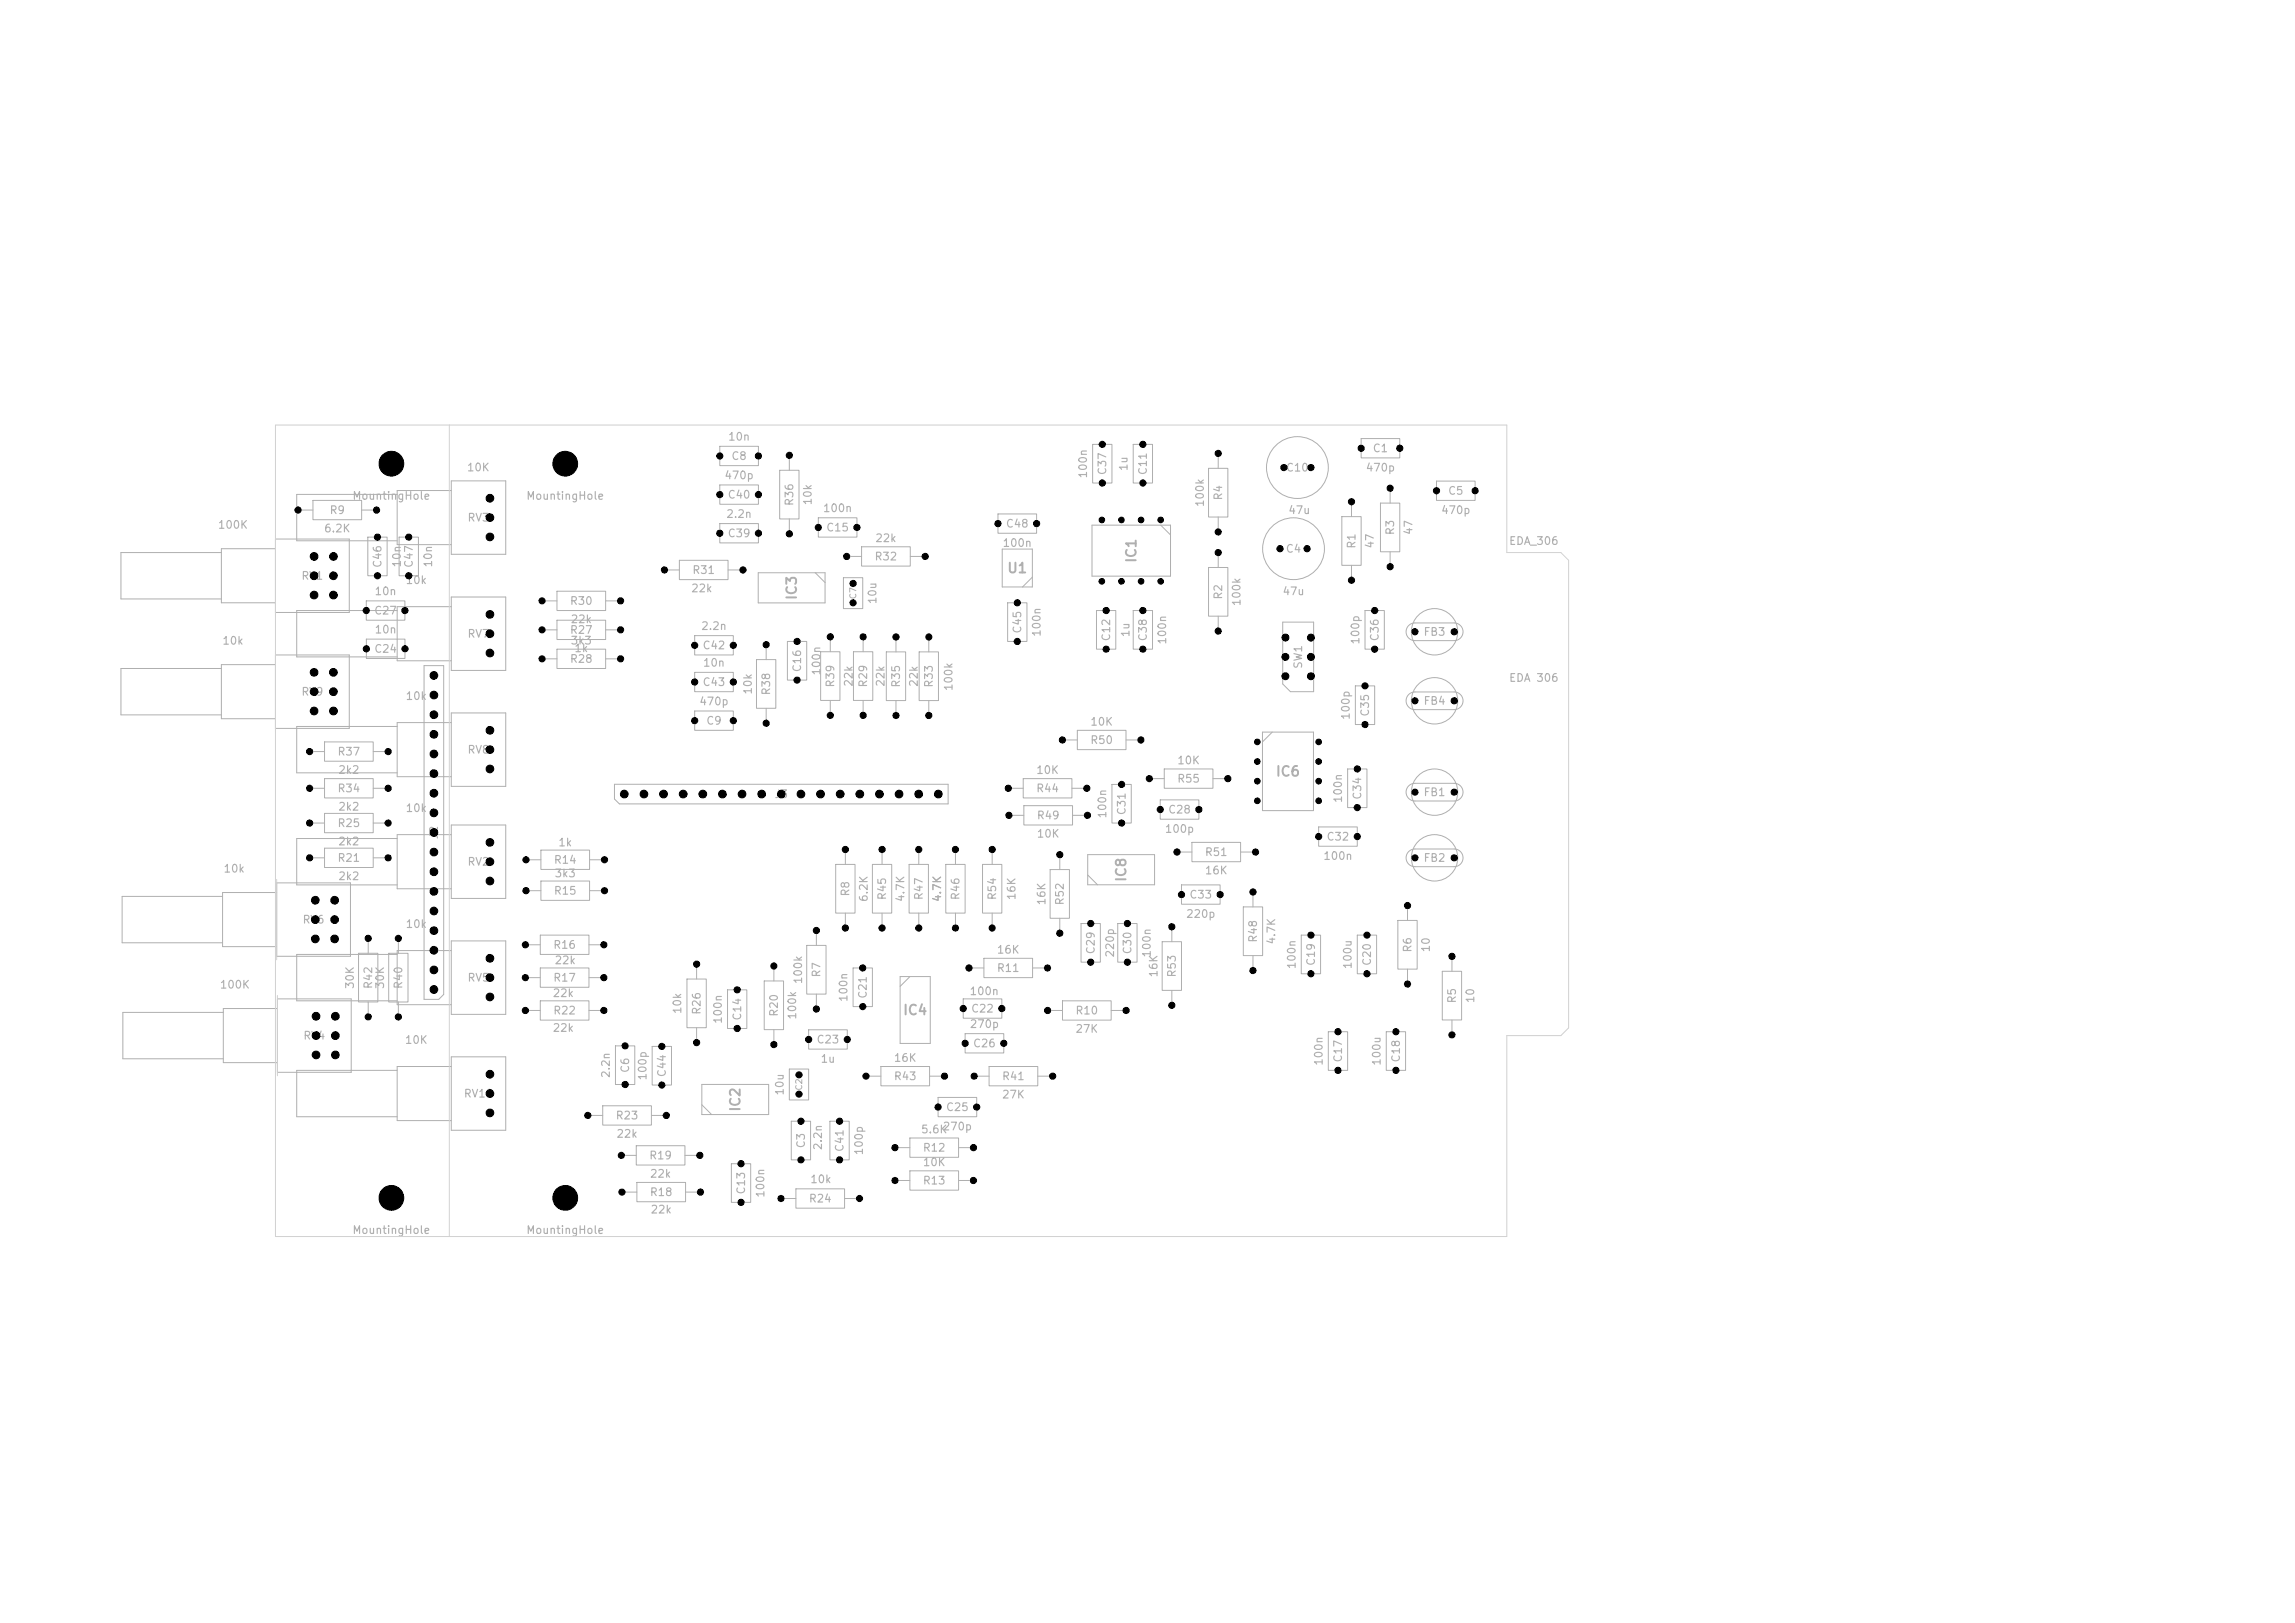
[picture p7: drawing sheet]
<svg xmlns="http://www.w3.org/2000/svg" width="297mm" height="210mm" viewBox="0 0 297 210" stroke-linecap="round" stroke-linejoin="round" font-family="sans-serif">
<defs><g id="words">
<g font-size="1.3" fill="#afafaf">
<text x="103.4" y="77.7" transform="rotate(-90 103.4 77.7)">IC3</text>
<text x="130.3" y="74.5">U1</text>
<text x="147.4" y="72.9" transform="rotate(-90 147.4 72.9)">IC1</text>
<text x="165" y="100.8">IC6</text>
<text x="146" y="114.2" transform="rotate(-90 146 114.2)">IC8</text>
<text x="116.8" y="131.6">IC4</text>
<text x="96.1" y="143.9" transform="rotate(-90 96.1 143.9)">IC2</text>
</g>
<g font-size="1" fill="#afafaf">
<text x="94.1" y="57.3">10n</text>
<text x="94.6" y="59.8">C8</text>
<text x="177.6" y="58.8">C1</text>
<text x="45.5" y="64.9">MountingHole</text>
<text x="60.3" y="61.2">10K</text>
<text x="68" y="64.9">MountingHole</text>
<text x="93.7" y="62.3">470p</text>
<text x="94.1" y="64.8">C40</text>
<text x="102.9" y="65.6" transform="rotate(-90 102.9 65.6)">R36</text>
<text x="105.3" y="65.5" transform="rotate(-90 105.3 65.5)">10k</text>
<text x="140.9" y="62" transform="rotate(-90 140.9 62)">100n</text>
<text x="143.4" y="61.6" transform="rotate(-90 143.4 61.6)">C37</text>
<text x="146.2" y="61" transform="rotate(-90 146.2 61)">1u</text>
<text x="148.7" y="61.6" transform="rotate(-90 148.7 61.6)">C11</text>
<text x="156" y="65.7" transform="rotate(-90 156 65.7)">100k</text>
<text x="158.4" y="64.8" transform="rotate(-90 158.4 64.8)">R4</text>
<text x="166.3" y="61.3">C10</text>
<text x="176.7" y="61.3">470p</text>
<text x="187.3" y="64.3">C5</text>
<text x="28.1" y="68.7">100K</text>
<text x="41.9" y="69.1">6.2K</text>
<text x="42.6" y="66.8">R9</text>
<text x="60.4" y="67.7">RV3</text>
<text x="93.9" y="67.3">2.2n</text>
<text x="94.1" y="69.8">C39</text>
<text x="106.4" y="66.5">100n</text>
<text x="106.8" y="69">C15</text>
<text x="113.2" y="70.4">22k</text>
<text x="129.7" y="71">100n</text>
<text x="130.1" y="68.5">C48</text>
<text x="166.3" y="71.8">C4</text>
<text x="166.6" y="66.8">47u</text>
<text x="175.7" y="71.1" transform="rotate(-90 175.7 71.1)">R1</text>
<text x="178" y="71.1" transform="rotate(-90 178 71.1)">47</text>
<text x="180.7" y="69.3" transform="rotate(-90 180.7 69.3)">R3</text>
<text x="183" y="69.3" transform="rotate(-90 183 69.3)">47</text>
<text x="186.4" y="66.8">470p</text>
<text x="195.2" y="70.7">EDA_306</text>
<text x="38.9" y="75.3">RV1</text>
<text x="48.4" y="77.3">10n</text>
<text x="49.6" y="73.6" transform="rotate(-90 49.6 73.6)">C46</text>
<text x="52.1" y="73.5" transform="rotate(-90 52.1 73.5)">10n</text>
<text x="52.4" y="75.8">10k</text>
<text x="53.7" y="73.6" transform="rotate(-90 53.7 73.6)">C47</text>
<text x="56.2" y="73.5" transform="rotate(-90 56.2 73.5)">10n</text>
<text x="89.4" y="76.9">22k</text>
<text x="89.5" y="74.5">R31</text>
<text x="113.1" y="72.8">R32</text>
<text x="158.4" y="77.7" transform="rotate(-90 158.4 77.7)">R2</text>
<text x="165.9" y="77.3">47u</text>
<text x="28.7" y="83.7">10k</text>
<text x="48.3" y="79.8">C27</text>
<text x="48.4" y="82.2">10n</text>
<text x="60.4" y="82.8">RV7</text>
<text x="73.7" y="82.3">R27</text>
<text x="73.7" y="78.5">R30</text>
<text x="73.8" y="83.6">3k3</text>
<text x="73.8" y="80.9">22k</text>
<text x="90.7" y="81.8">2.2n</text>
<text x="113.7" y="78.3" transform="rotate(-90 113.7 78.3)">10u</text>
<text x="132.4" y="82.1" transform="rotate(-90 132.4 82.1)">C45</text>
<text x="134.9" y="82.5" transform="rotate(-90 134.9 82.5)">100n</text>
<text x="143.9" y="83.1" transform="rotate(-90 143.9 83.1)">C12</text>
<text x="146.4" y="82.5" transform="rotate(-90 146.4 82.5)">1u</text>
<text x="148.7" y="83.1" transform="rotate(-90 148.7 83.1)">C38</text>
<text x="151.2" y="83.5" transform="rotate(-90 151.2 83.5)">100n</text>
<text x="160.8" y="78.5" transform="rotate(-90 160.8 78.5)">100k</text>
<text x="176.2" y="83.5" transform="rotate(-90 176.2 83.5)">100p</text>
<text x="178.7" y="83.1" transform="rotate(-90 178.7 83.1)">C36</text>
<text x="184.1" y="82.5">FB3</text>
<text x="48.4" y="84.7">C24</text>
<text x="73.7" y="86">R28</text>
<text x="74.2" y="84.6">1k</text>
<text x="90.8" y="89">C43</text>
<text x="90.8" y="84.3">C42</text>
<text x="90.9" y="86.5">10n</text>
<text x="97.5" y="90" transform="rotate(-90 97.5 90)">10k</text>
<text x="103.9" y="87.1" transform="rotate(-90 103.9 87.1)">C16</text>
<text x="106.4" y="87.5" transform="rotate(-90 106.4 87.5)">100n</text>
<text x="108.2" y="89" transform="rotate(-90 108.2 89)">R39</text>
<text x="110.6" y="88.9" transform="rotate(-90 110.6 88.9)">22k</text>
<text x="112.5" y="89" transform="rotate(-90 112.5 89)">R29</text>
<text x="114.7" y="88.9" transform="rotate(-90 114.7 88.9)">22k</text>
<text x="116.7" y="89.1" transform="rotate(-90 116.7 89.1)">R35</text>
<text x="119" y="89" transform="rotate(-90 119 89)">22k</text>
<text x="121" y="89.1" transform="rotate(-90 121 89.1)">R33</text>
<text x="123.5" y="89.5" transform="rotate(-90 123.5 89.5)">100k</text>
<text x="168.7" y="86.6" transform="rotate(-90 168.7 86.6)">SW1</text>
<text x="195.2" y="88.5">EDA 306</text>
<text x="38.9" y="90.3">RV9</text>
<text x="52.4" y="90.8">10k</text>
<text x="90.4" y="91.5">470p</text>
<text x="91.3" y="94">C9</text>
<text x="99.9" y="90.1" transform="rotate(-90 99.9 90.1)">R38</text>
<text x="141" y="94.1">10K</text>
<text x="174.9" y="93.2" transform="rotate(-90 174.9 93.2)">100p</text>
<text x="177.4" y="92.8" transform="rotate(-90 177.4 92.8)">C35</text>
<text x="184.1" y="91.4">FB4</text>
<text x="43.6" y="98">R37</text>
<text x="43.7" y="100.4">2k2</text>
<text x="60.4" y="97.8">RV8</text>
<text x="134" y="100.4">10K</text>
<text x="141" y="96.5">R50</text>
<text x="152.3" y="99.1">10K</text>
<text x="152.3" y="101.5">R55</text>
<text x="43.6" y="107.3">R25</text>
<text x="43.6" y="102.8">R34</text>
<text x="43.7" y="105.1">2k2</text>
<text x="52.4" y="105.3">10k</text>
<text x="100.2" y="103.5">J3</text>
<text x="134" y="102.8">R44</text>
<text x="134.1" y="106.3">R49</text>
<text x="143.4" y="106" transform="rotate(-90 143.4 106)">100n</text>
<text x="145.9" y="105.6" transform="rotate(-90 145.9 105.6)">C31</text>
<text x="151.1" y="105.5">C28</text>
<text x="173.9" y="104" transform="rotate(-90 173.9 104)">100n</text>
<text x="176.4" y="103.6" transform="rotate(-90 176.4 103.6)">C34</text>
<text x="184.1" y="103.3">FB1</text>
<text x="28.8" y="113.1">10k</text>
<text x="43.6" y="111.8">R21</text>
<text x="43.7" y="109.6">2k2</text>
<text x="56.9" y="108.7" transform="rotate(-90 56.9 108.7)">J2</text>
<text x="60.4" y="112.3">RV2</text>
<text x="71.6" y="112">R14</text>
<text x="71.7" y="113.8">3k3</text>
<text x="72.2" y="109.8">1k</text>
<text x="134.1" y="108.6">10K</text>
<text x="150.7" y="108">100p</text>
<text x="155.8" y="113.4">16K</text>
<text x="155.8" y="111">R51</text>
<text x="171.2" y="111.5">100n</text>
<text x="171.6" y="109">C32</text>
<text x="184.1" y="111.8">FB2</text>
<text x="39.1" y="119.7">RV6</text>
<text x="43.7" y="114.1">2k2</text>
<text x="71.6" y="116">R15</text>
<text x="110.2" y="116.1" transform="rotate(-90 110.2 116.1)">R8</text>
<text x="112.5" y="116.8" transform="rotate(-90 112.5 116.8)">6.2K</text>
<text x="114.9" y="116.6" transform="rotate(-90 114.9 116.6)">R45</text>
<text x="117.3" y="116.8" transform="rotate(-90 117.3 116.8)">4.7K</text>
<text x="119.7" y="116.6" transform="rotate(-90 119.7 116.6)">R47</text>
<text x="122" y="116.8" transform="rotate(-90 122 116.8)">4.7K</text>
<text x="124.4" y="116.6" transform="rotate(-90 124.4 116.6)">R46</text>
<text x="129.2" y="116.6" transform="rotate(-90 129.2 116.6)">R54</text>
<text x="131.7" y="116.6" transform="rotate(-90 131.7 116.6)">16K</text>
<text x="135.5" y="117.2" transform="rotate(-90 135.5 117.2)">16K</text>
<text x="137.9" y="117.2" transform="rotate(-90 137.9 117.2)">R52</text>
<text x="153.4" y="119">220p</text>
<text x="153.8" y="116.5">C33</text>
<text x="52.4" y="120.3">10k</text>
<text x="71.5" y="123">R16</text>
<text x="71.7" y="125">22k</text>
<text x="128.9" y="123.6">16K</text>
<text x="141.9" y="123.6" transform="rotate(-90 141.9 123.6)">C29</text>
<text x="144.4" y="124" transform="rotate(-90 144.4 124)">220p</text>
<text x="146.7" y="123.6" transform="rotate(-90 146.7 123.6)">C30</text>
<text x="149.2" y="124" transform="rotate(-90 149.2 124)">100n</text>
<text x="162.9" y="122.1" transform="rotate(-90 162.9 122.1)">R48</text>
<text x="165.3" y="122.3" transform="rotate(-90 165.3 122.3)">4.7K</text>
<text x="167.9" y="125.5" transform="rotate(-90 167.9 125.5)">100n</text>
<text x="170.4" y="125.1" transform="rotate(-90 170.4 125.1)">C19</text>
<text x="175.2" y="125.5" transform="rotate(-90 175.2 125.5)">100u</text>
<text x="177.7" y="125.1" transform="rotate(-90 177.7 125.1)">C20</text>
<text x="182.9" y="123.3" transform="rotate(-90 182.9 123.3)">R6</text>
<text x="185.3" y="123.3" transform="rotate(-90 185.3 123.3)">10</text>
<text x="28.4" y="128.2">100K</text>
<text x="46" y="128.1" transform="rotate(-90 46 128.1)">30K</text>
<text x="48.4" y="128.1" transform="rotate(-90 48.4 128.1)">R42</text>
<text x="49.9" y="128.1" transform="rotate(-90 49.9 128.1)">30K</text>
<text x="52.3" y="128.1" transform="rotate(-90 52.3 128.1)">R40</text>
<text x="60.4" y="127.3">RV5</text>
<text x="71.4" y="129.3">22k</text>
<text x="71.5" y="127.3">R17</text>
<text x="71.5" y="131.5">R22</text>
<text x="88.4" y="131.3" transform="rotate(-90 88.4 131.3)">10k</text>
<text x="90.9" y="131.4" transform="rotate(-90 90.9 131.4)">R26</text>
<text x="100.9" y="131.6" transform="rotate(-90 100.9 131.6)">R20</text>
<text x="104" y="127.4" transform="rotate(-90 104 127.4)">100k</text>
<text x="106.4" y="126.6" transform="rotate(-90 106.4 126.6)">R7</text>
<text x="109.9" y="129.7" transform="rotate(-90 109.9 129.7)">100n</text>
<text x="112.4" y="129.3" transform="rotate(-90 112.4 129.3)">C21</text>
<text x="125.4" y="129">100n</text>
<text x="125.6" y="131.3">C22</text>
<text x="128.9" y="126">R11</text>
<text x="139.1" y="131.5">R10</text>
<text x="150" y="126.6" transform="rotate(-90 150 126.6)">16K</text>
<text x="152.4" y="126.6" transform="rotate(-90 152.4 126.6)">R53</text>
<text x="188.7" y="129.9" transform="rotate(-90 188.7 129.9)">R5</text>
<text x="191" y="129.9" transform="rotate(-90 191 129.9)">10</text>
<text x="39.2" y="134.8">RV4</text>
<text x="52.3" y="135.3">10K</text>
<text x="71.4" y="133.8">22k</text>
<text x="93.7" y="132.6" transform="rotate(-90 93.7 132.6)">100n</text>
<text x="96.2" y="132.1" transform="rotate(-90 96.2 132.1)">C14</text>
<text x="103.3" y="132" transform="rotate(-90 103.3 132)">100k</text>
<text x="105.6" y="135.3">C23</text>
<text x="106.1" y="137.8">1u</text>
<text x="115.6" y="137.6">16K</text>
<text x="125.4" y="133.3">270p</text>
<text x="125.8" y="135.8">C26</text>
<text x="139.1" y="133.9">27K</text>
<text x="171.4" y="138" transform="rotate(-90 171.4 138)">100n</text>
<text x="173.9" y="137.6" transform="rotate(-90 173.9 137.6)">C17</text>
<text x="178.9" y="138" transform="rotate(-90 178.9 138)">100u</text>
<text x="181.4" y="137.6" transform="rotate(-90 181.4 137.6)">C18</text>
<text x="59.9" y="142.3">RV10</text>
<text x="79.2" y="139.6" transform="rotate(-90 79.2 139.6)">2.2n</text>
<text x="81.7" y="138.9" transform="rotate(-90 81.7 138.9)">C6</text>
<text x="83.9" y="139.9" transform="rotate(-90 83.9 139.9)">100p</text>
<text x="86.4" y="139.5" transform="rotate(-90 86.4 139.5)">C44</text>
<text x="101.7" y="141.8" transform="rotate(-90 101.7 141.8)">10u</text>
<text x="115.6" y="140">R43</text>
<text x="129.6" y="142.4">27K</text>
<text x="129.6" y="140">R41</text>
<text x="79.6" y="145.1">R23</text>
<text x="79.7" y="147.5">22k</text>
<text x="104.4" y="148.7" transform="rotate(-90 104.4 148.7)">C3</text>
<text x="106.6" y="148.9" transform="rotate(-90 106.6 148.9)">2.2n</text>
<text x="109.4" y="149.1" transform="rotate(-90 109.4 149.1)">C41</text>
<text x="111.9" y="149.6" transform="rotate(-90 111.9 149.6)">100p</text>
<text x="119.1" y="146.9">5.6K</text>
<text x="119.3" y="149.3">R12</text>
<text x="121.9" y="146.5">270p</text>
<text x="122.3" y="144">C25</text>
<text x="83.9" y="150.3">R19</text>
<text x="84" y="155">R18</text>
<text x="84" y="152.6">22k</text>
<text x="96.7" y="154.6" transform="rotate(-90 96.7 154.6)">C13</text>
<text x="99.2" y="155.1" transform="rotate(-90 99.2 155.1)">100n</text>
<text x="104.6" y="155.8">R24</text>
<text x="104.8" y="153.3">10k</text>
<text x="119.3" y="151.1">10K</text>
<text x="119.3" y="153.5">R13</text>
<text x="45.5" y="159.9">MountingHole</text>
<text x="68" y="159.9">MountingHole</text>
<text x="84.1" y="157.3">22k</text>
</g>
<g font-size=".8" fill="#afafaf">
<text x="111" y="77.6" transform="rotate(-90 111 77.6)">C7</text>
<text x="104" y="141.2" transform="rotate(-90 104 141.2)">C2</text>
</g>
</g></defs>
<g fill="none" stroke="#afafaf" stroke-width=".13">
<path d="M93.1 57.7h5v2.6h-5zM102.1 58.9v2M141.4 57.5h2.5v5h-2.5zM146.6 57.5h2.6v5h-2.6zM157.6 58.7v1.9M176.2 56.7h4.9v2.6h-4.9zM28.6 71.5h-12.9v6h12.9M35.6 71h-7v7h7M35.6 69.8h9.6v9.5h-9.6zM38.6 66h1.9M40.5 64.7h6.3v2.6h-6.3zM46.8 66h1.9"/>
<path d="M47.4 77.7h5v2.6h-5zM47.6 69.5h2.5v5h-2.5zM51.4 64h-13v6h13M51.4 79h-13v6h13M51.6 69.5h2.6v5h-2.6zM58.4 63.5h-7v7h7M58.4 78.5h-7v7h7M58.4 62.2h7v9.5h-7zM58.4 77.3h7v9.5h-7zM70.1 77.8h2M72.1 76.5h6.3v2.5h-6.3zM78.4 77.8h1.9"/>
<path d="M86 73.8h1.9M87.9 72.5h6.3v2.5h-6.3zM93.1 67.7h5v2.6h-5zM93.1 62.7h5v2.6h-5zM94.2 73.8h2M98.1 74.1h8.7v3.9h-8.7zM100.9 60.9h2.5v6.2h-2.5zM102.1 67.2v1.9M105.5 74.1l1.3 1.3M105.9 67h5v2.5h-5zM109.1 74.7h2.6v4h-2.6zM109.6 72h1.9"/>
<path d="M111.5 70.7h6.3v2.6h-6.3zM117.8 72h1.9M129.2 66.5h5v2.5h-5zM129.7 71h3.9v5h-3.9zM130.4 78h2.5v5h-2.5zM133.6 74.7l-1.3 1.3M141.3 68h10.2v6.6h-10.2zM141.9 79h2.5v5h-2.5zM146.6 79h2.6v5h-2.6zM150.2 68l1.3 1.2M156.4 60.6h2.5v6.3h-2.5zM156.4 73.4h2.5v6.3h-2.5z"/>
<path d="M157.6 66.9v1.9M157.6 71.5v1.9M157.6 79.7v2M173.6 66.9h2.6v6.2h-2.6zM174.9 64.9v2M174.9 73.2v1.9M176.6 79h2.6v5h-2.6zM178.6 65.1h2.5v6.3h-2.5zM179.9 63.2v1.9M179.9 71.4v1.9M185.9 62.3h5v2.4h-5zM28.6 86.5h-12.9v6h12.9"/>
<path d="M35.6 86h-7v7h7M35.6 84.8h9.6v9.5h-9.6zM40.1 97.3h1.9M42 96h6.3v2.5h-6.3zM47.4 82.7h5v2.5h-5zM48.3 97.3h1.9M51.4 94h-13v6h13M54.9 86.1h2.5v42.6l-.6 .6h-1.9zM58.4 93.5h-7v7h7M58.4 92.3h7v9.5h-7zM70.1 81.5h2M70.1 85.3h2"/>
<path d="M72.1 80.3h6.3v2.4h-6.3zM72.1 84h6.3v2.5h-6.3zM78.4 81.5h1.9M78.4 85.3h1.9M89.9 87h5v2.5h-5zM89.9 92h5v2.5h-5zM89.9 82.3h5v2.4h-5zM97.9 85.4h2.5v6.3h-2.5zM99.1 83.4v2M99.1 91.7v1.9M101.9 83h2.5v5h-2.5zM106.2 84.3h2.5v6.3h-2.5z"/>
<path d="M107.4 82.4v1.9M107.4 90.6v2M110.5 84.3h2.4v6.3h-2.4zM111.7 82.4v1.9M111.7 90.6v2M114.7 84.4h2.5v6.3h-2.5zM115.9 82.4v2M115.9 90.7v1.9M118.9 84.4h2.6v6.3h-2.6zM120.2 82.4v2M120.2 90.7v1.9M137.5 95.8h1.9"/>
<path d="M139.4 94.5h6.3v2.5h-6.3zM145.7 95.8h1.9M150.7 99.5h6.3v2.5h-6.3zM163.4 94.7h6.6v10.2h-6.6zM164.7 94.7l-1.3 1.3M166 80.5h4v9h-3l-1-1zM174.4 99.5h2.5v5h-2.5zM175.4 88.7h2.5v5h-2.5zM182.3 89.9l.3-.3 .4-.1h5.2a1.14 1.14 0 0 1 1.1 1.2 1.14 1.14 0 0 1-1.1 1.1h-5.1a1.15 1.15 0 0 1-1-.7 1.15 1.15 0 0 1 .2-1.2zM182.3 80.9l.3-.2 .4-.1h5.2a1.14 1.14 0 0 1 1.1 1.2 1.14 1.14 0 0 1-1.1 1.1h-5.1a1.14 1.14 0 0 1-1-.7 1.14 1.14 0 0 1 .2-1.3zM28.8 116h-13v6h13M35.8 115.5h-7v7h7"/>
<path d="M35.8 114.2h9.6v9.5h-9.6zM40.1 106.5h1.9M40.1 102h1.9M40.1 111h1.9M42 105.2h6.3v2.6h-6.3zM42 100.8h6.3v2.4h-6.3zM42 109.8h6.3v2.4h-6.3zM48.3 106.5h1.9M48.3 102h1.9M48.3 111h1.9M51.4 108.5h-13v6h13M58.4 108h-7v7h7"/>
<path d="M58.4 106.8h7v9.5h-7zM68.1 111.3h1.9M68.1 115.3h1.9M70 110h6.3v2.5h-6.3zM70 114h6.3v2.5h-6.3zM76.3 111.3h1.9M76.3 115.3h1.9M79.5 101.5h43.2v2.5h-42.5l-.7-.6zM108.1 111.8h2.6v6.3h-2.6zM109.4 109.9v2M109.4 118.2v1.9M112.9 111.8h2.5v6.3h-2.5z"/>
<path d="M114.1 109.9v2M114.1 118.2v1.9M117.7 111.8h2.4v6.3h-2.4zM118.9 109.9v2M118.9 118.2v1.9M122.4 111.8h2.5v6.3h-2.5zM123.6 109.9v2M123.6 118.2v1.9M127.2 111.8h2.4v6.3h-2.4zM128.4 109.9v2M128.4 118.2v1.9M130.5 102h1.9"/>
<path d="M130.6 105.5h1.9M132.4 100.8h6.3v2.4h-6.3zM132.5 104.2h6.3v2.6h-6.3zM135.9 112.5h2.5v6.3h-2.5zM137.1 110.6v1.9M137.1 118.8v2M138.7 102h1.9M138.8 105.5h1.9M139.9 119.5h2.5v5h-2.5zM140.8 110.6h8.6v3.9h-8.6zM140.8 113.2l1.2 1.3M143.9 101.5h2.5v5h-2.5z"/>
<path d="M144.6 119.5h2.6v5h-2.6zM148.7 100.8h2M150.2 103.5h5v2.5h-5zM151.6 119.9v2M152.3 110.3h2M152.9 114.5h5v2.5h-5zM154.2 109h6.4v2.5h-6.4zM157 100.8h1.9M160.5 110.3h2M160.9 117.4h2.5v6.3h-2.5zM162.1 115.4v2M170.6 107h5v2.5h-5z"/>
<path d="M180.9 119.1h2.5v6.3h-2.5zM182.2 117.2v1.9M182.3 101.7l.3-.2 .4-.1h5.2a1.15 1.15 0 0 1 1.1 1.1 1.15 1.15 0 0 1-1.1 1.1h-5.1a1.14 1.14 0 0 1-1-.7 1.14 1.14 0 0 1 .2-1.2zM182.3 110.2l.3-.2 .4-.1h5.2a1.14 1.14 0 0 1 1.1 1.1 1.14 1.14 0 0 1-1.1 1.1h-5.1a1.15 1.15 0 0 1-1-.7 1.15 1.15 0 0 1 .2-1.2zM28.9 131h-13v6h13M35.9 130.5h-7v7h7M35.9 129.3h9.6v9.5h-9.6zM46.4 123.4h2.5v6.2h-2.5zM47.6 121.4v2M47.6 129.7v1.9M50.3 123.4h2.5v6.3h-2.5zM51.4 123.5h-13v6h13"/>
<path d="M51.4 138.5h-13v6h13M51.6 121.4v2M51.6 129.7v1.9M58.4 123h-7v7h7M58.4 138h-7v7h7M58.4 121.8h7v9.5h-7zM58.4 136.8h7v9.5h-7zM68 122.3h1.9M68 126.5h1.9M68 130.8h1.9M69.9 121h6.3v2.5h-6.3zM69.9 125.2h6.3v2.6h-6.3z"/>
<path d="M69.9 129.5h6.3v2.5h-6.3zM76.2 122.3h1.9M76.2 126.5h1.9M76.2 130.8h1.9M79.7 135.3h2.4v5h-2.4zM84.4 135.4h2.5v5h-2.5zM88.9 126.7h2.5v6.3h-2.5zM90.1 124.8v1.9M90.1 133v1.9M94.1 128.1h2.6v5h-2.6zM98.9 126.9h2.5v6.3h-2.5zM100.1 125v1.9"/>
<path d="M100.1 133.2v2M102.1 138.3h2.6v4h-2.6zM104.4 122.3h2.5v6.3h-2.5zM104.7 133.2h5v2.6h-5zM105.6 120.4v1.9M105.6 128.6v2M110.4 125.2h2.5v5h-2.5zM112.1 139.3h1.9M114 138h6.3v2.5h-6.3zM116.5 126.4h3.9v8.6h-3.9zM117.8 126.4l-1.3 1.2M120.3 139.3h1.9"/>
<path d="M124.6 129.2h5v2.6h-5zM124.9 133.8h5v2.4h-5zM125.4 125.3h1.9M126.1 139.3h1.9M127.3 124h6.3v2.5h-6.3zM128 138h6.3v2.5h-6.3zM133.6 125.3h2M134.3 139.3h1.9M135.6 130.8h1.9M137.5 129.5h6.3v2.5h-6.3zM143.8 130.8h1.9M150.4 121.8h2.5v6.4h-2.5z"/>
<path d="M151.6 128.2v1.9M162.1 123.7v1.9M168.4 121h2.5v5h-2.5zM171.9 133.5h2.5v5h-2.5zM175.6 121h2.6v5h-2.6zM179.4 133.5h2.5v5h-2.5zM182.2 125.4v1.9M186.7 125.7h2.4v6.3h-2.4zM187.9 123.8v1.9M187.9 132v1.9M76.1 144.3h1.9M78 143.1h6.3v2.5h-6.3z"/>
<path d="M80.4 149.5h1.9M80.5 154.3h1.9M82.3 148.2h6.3v2.6h-6.3zM82.4 153h6.3v2.5h-6.3zM84.3 144.3h1.9M88.6 149.5h2M88.7 154.3h1.9M90.8 140.3h8.7v3.9h-8.7zM90.8 142.9l1.3 1.3M94.7 150.6h2.4v5h-2.4zM101.1 155.1h1.9M102.4 145.1h2.5v5h-2.5z"/>
<path d="M103 153.8h6.3v2.5h-6.3zM107.4 145.1h2.5v5h-2.5zM109.3 155.1h1.9M115.8 152.8h2M115.8 148.5h2M117.8 151.5h6.3v2.5h-6.3zM117.8 147.2h6.3v2.6h-6.3zM121.4 142h5v2.5h-5zM124 152.8h2M124 148.5h2"/>
<circle cx="167.4" cy="71" r="4"/>
<circle cx="167.9" cy="60.5" r="4"/>
<circle cx="185.6" cy="90.7" r="3"/>
<circle cx="185.6" cy="81.7" r="3"/>
<circle cx="185.6" cy="102.5" r="3"/>
<circle cx="185.6" cy="111" r="3"/>
</g>
<path d="M35.6 55h159.4v16.5h7l1 1v60.5l-1 1h-7v26h-159.4zM58.1 55v105M35.8 113.8v10.4M35.9 128.8v10.4" fill="none" stroke="#d0d2cd" stroke-width=".13"/>
<g fill="#000" stroke="#000" stroke-width=".13">
<circle cx="93.1" cy="59" r=".4"/>
<circle cx="98.2" cy="59" r=".4"/>
<circle cx="102.1" cy="58.9" r=".4"/>
<circle cx="142.6" cy="57.5" r=".4"/>
<circle cx="147.9" cy="57.5" r=".4"/>
<circle cx="157.6" cy="58.7" r=".4"/>
<circle cx="176.1" cy="58" r=".4"/>
<circle cx="181.1" cy="58" r=".4"/>
<circle cx="38.6" cy="66" r=".4"/>
<circle cx="40.7" cy="74.5" r=".5"/>
<circle cx="40.7" cy="77" r=".5"/>
<circle cx="40.7" cy="72" r=".5"/>
<circle cx="43.1" cy="74.5" r=".5"/>
<circle cx="43.1" cy="77" r=".5"/>
<circle cx="43.1" cy="72" r=".5"/>
<circle cx="47.4" cy="79" r=".4"/>
<circle cx="48.7" cy="66" r=".4"/>
<circle cx="48.9" cy="74.5" r=".4"/>
<circle cx="48.9" cy="69.5" r=".4"/>
<circle cx="50.6" cy="60" r="1.6"/>
<circle cx="52.4" cy="79" r=".4"/>
<circle cx="52.9" cy="74.5" r=".4"/>
<circle cx="52.9" cy="69.5" r=".4"/>
<circle cx="63.4" cy="67" r=".5"/>
<circle cx="63.4" cy="69.5" r=".5"/>
<circle cx="63.4" cy="79.5" r=".5"/>
<circle cx="63.4" cy="64.5" r=".5"/>
<circle cx="70.1" cy="77.8" r=".4"/>
<circle cx="73.1" cy="60" r="1.6"/>
<circle cx="80.3" cy="77.8" r=".4"/>
<circle cx="86" cy="73.8" r=".4"/>
<circle cx="93.1" cy="69" r=".4"/>
<circle cx="93.1" cy="64" r=".4"/>
<circle cx="96.2" cy="73.8" r=".4"/>
<circle cx="98.2" cy="69" r=".4"/>
<circle cx="98.2" cy="64" r=".4"/>
<circle cx="102.1" cy="69.1" r=".4"/>
<circle cx="105.9" cy="68.3" r=".4"/>
<circle cx="109.6" cy="72" r=".4"/>
<circle cx="110.4" cy="78" r=".4"/>
<circle cx="110.4" cy="75.5" r=".4"/>
<circle cx="110.9" cy="68.3" r=".4"/>
<circle cx="119.7" cy="72" r=".4"/>
<circle cx="129.2" cy="67.7" r=".4"/>
<circle cx="131.6" cy="78" r=".4"/>
<circle cx="134.2" cy="67.7" r=".4"/>
<circle cx="142.6" cy="67.3" r=".36"/>
<circle cx="142.6" cy="75.2" r=".36"/>
<circle cx="142.6" cy="62.5" r=".4"/>
<circle cx="143.1" cy="79" r=".4"/>
<circle cx="145.1" cy="75.2" r=".36"/>
<circle cx="145.1" cy="67.3" r=".36"/>
<circle cx="147.7" cy="75.2" r=".36"/>
<circle cx="147.7" cy="67.3" r=".36"/>
<circle cx="147.9" cy="79" r=".4"/>
<circle cx="147.9" cy="62.5" r=".4"/>
<circle cx="150.2" cy="75.2" r=".36"/>
<circle cx="150.2" cy="67.3" r=".36"/>
<circle cx="157.6" cy="68.8" r=".4"/>
<circle cx="157.6" cy="71.5" r=".4"/>
<circle cx="165.7" cy="71" r=".4"/>
<circle cx="166.2" cy="60.5" r=".4"/>
<circle cx="169.1" cy="71" r=".4"/>
<circle cx="169.7" cy="60.5" r=".4"/>
<circle cx="174.9" cy="64.9" r=".4"/>
<circle cx="174.9" cy="75.1" r=".4"/>
<circle cx="177.9" cy="79" r=".4"/>
<circle cx="179.9" cy="73.3" r=".4"/>
<circle cx="179.9" cy="63.2" r=".4"/>
<circle cx="185.9" cy="63.5" r=".4"/>
<circle cx="190.9" cy="63.5" r=".4"/>
<circle cx="40.1" cy="97.3" r=".4"/>
<circle cx="40.7" cy="92" r=".5"/>
<circle cx="40.7" cy="89.5" r=".5"/>
<circle cx="40.7" cy="87" r=".5"/>
<circle cx="43.1" cy="92" r=".5"/>
<circle cx="43.1" cy="89.5" r=".5"/>
<circle cx="43.1" cy="87" r=".5"/>
<circle cx="47.4" cy="84" r=".4"/>
<circle cx="50.2" cy="97.3" r=".4"/>
<circle cx="52.4" cy="84" r=".4"/>
<circle cx="56.1" cy="92.5" r=".5"/>
<circle cx="56.1" cy="89.9" r=".5"/>
<circle cx="56.1" cy="97.6" r=".5"/>
<circle cx="56.1" cy="95" r=".5"/>
<circle cx="56.1" cy="87.4" r=".5"/>
<circle cx="63.4" cy="97" r=".5"/>
<circle cx="63.4" cy="94.5" r=".5"/>
<circle cx="63.4" cy="84.5" r=".5"/>
<circle cx="63.4" cy="99.5" r=".5"/>
<circle cx="63.4" cy="82" r=".5"/>
<circle cx="70.1" cy="85.3" r=".4"/>
<circle cx="70.1" cy="81.5" r=".4"/>
<circle cx="80.3" cy="85.3" r=".4"/>
<circle cx="80.3" cy="81.5" r=".4"/>
<circle cx="89.9" cy="83.5" r=".4"/>
<circle cx="89.9" cy="93.3" r=".4"/>
<circle cx="89.9" cy="88.3" r=".4"/>
<circle cx="94.9" cy="83.5" r=".4"/>
<circle cx="94.9" cy="93.3" r=".4"/>
<circle cx="94.9" cy="88.3" r=".4"/>
<circle cx="99.2" cy="93.6" r=".4"/>
<circle cx="99.2" cy="83.4" r=".4"/>
<circle cx="103.2" cy="88" r=".4"/>
<circle cx="103.2" cy="83" r=".4"/>
<circle cx="107.4" cy="82.4" r=".4"/>
<circle cx="107.4" cy="92.6" r=".4"/>
<circle cx="111.7" cy="82.4" r=".4"/>
<circle cx="111.7" cy="92.6" r=".4"/>
<circle cx="115.9" cy="82.4" r=".4"/>
<circle cx="115.9" cy="92.6" r=".4"/>
<circle cx="120.2" cy="92.6" r=".4"/>
<circle cx="120.2" cy="82.4" r=".4"/>
<circle cx="131.6" cy="83" r=".4"/>
<circle cx="137.5" cy="95.8" r=".4"/>
<circle cx="143.1" cy="84" r=".4"/>
<circle cx="147.6" cy="95.8" r=".4"/>
<circle cx="147.9" cy="84" r=".4"/>
<circle cx="157.6" cy="81.7" r=".4"/>
<circle cx="162.7" cy="98.5" r=".36"/>
<circle cx="162.7" cy="96" r=".36"/>
<circle cx="166.4" cy="85" r=".45"/>
<circle cx="166.4" cy="87.5" r=".45"/>
<circle cx="166.4" cy="82.5" r=".45"/>
<circle cx="169.7" cy="85" r=".45"/>
<circle cx="169.7" cy="87.5" r=".45"/>
<circle cx="169.7" cy="82.5" r=".45"/>
<circle cx="170.6" cy="98.5" r=".36"/>
<circle cx="170.6" cy="96" r=".36"/>
<circle cx="175.7" cy="99.5" r=".4"/>
<circle cx="176.6" cy="93.8" r=".4"/>
<circle cx="176.6" cy="88.7" r=".4"/>
<circle cx="177.9" cy="84" r=".4"/>
<circle cx="183.1" cy="81.8" r=".4"/>
<circle cx="183.1" cy="90.7" r=".4"/>
<circle cx="188.2" cy="81.8" r=".4"/>
<circle cx="188.2" cy="90.7" r=".4"/>
<circle cx="40.1" cy="106.5" r=".4"/>
<circle cx="40.1" cy="102" r=".4"/>
<circle cx="40.1" cy="111" r=".4"/>
<circle cx="40.8" cy="119" r=".5"/>
<circle cx="40.8" cy="116.5" r=".5"/>
<circle cx="43.3" cy="119" r=".5"/>
<circle cx="43.3" cy="116.5" r=".5"/>
<circle cx="50.2" cy="106.5" r=".4"/>
<circle cx="50.2" cy="102" r=".4"/>
<circle cx="50.2" cy="111" r=".4"/>
<circle cx="56.1" cy="115.3" r=".5"/>
<circle cx="56.1" cy="110.3" r=".5"/>
<circle cx="56.1" cy="117.9" r=".5"/>
<circle cx="56.1" cy="107.7" r=".5"/>
<circle cx="56.1" cy="102.6" r=".5"/>
<circle cx="56.1" cy="105.2" r=".5"/>
<circle cx="56.1" cy="112.8" r=".5"/>
<circle cx="56.1" cy="100.1" r=".5"/>
<circle cx="63.4" cy="114" r=".5"/>
<circle cx="63.4" cy="109" r=".5"/>
<circle cx="63.4" cy="111.5" r=".5"/>
<circle cx="68.1" cy="115.2" r=".4"/>
<circle cx="68.1" cy="111.2" r=".4"/>
<circle cx="78.2" cy="115.2" r=".4"/>
<circle cx="78.2" cy="111.2" r=".4"/>
<circle cx="80.8" cy="102.7" r=".5"/>
<circle cx="83.3" cy="102.7" r=".5"/>
<circle cx="85.9" cy="102.7" r=".5"/>
<circle cx="88.4" cy="102.7" r=".5"/>
<circle cx="90.9" cy="102.7" r=".5"/>
<circle cx="93.5" cy="102.7" r=".5"/>
<circle cx="96" cy="102.7" r=".5"/>
<circle cx="98.6" cy="102.7" r=".5"/>
<circle cx="101.1" cy="102.7" r=".5"/>
<circle cx="103.6" cy="102.7" r=".5"/>
<circle cx="106.2" cy="102.7" r=".5"/>
<circle cx="108.7" cy="102.7" r=".5"/>
<circle cx="109.4" cy="109.9" r=".4"/>
<circle cx="111.3" cy="102.7" r=".5"/>
<circle cx="113.8" cy="102.7" r=".5"/>
<circle cx="114.2" cy="109.9" r=".4"/>
<circle cx="116.3" cy="102.7" r=".5"/>
<circle cx="118.9" cy="102.7" r=".5"/>
<circle cx="118.9" cy="109.9" r=".4"/>
<circle cx="121.4" cy="102.7" r=".5"/>
<circle cx="123.6" cy="109.9" r=".4"/>
<circle cx="128.4" cy="109.9" r=".4"/>
<circle cx="130.5" cy="102" r=".4"/>
<circle cx="130.6" cy="105.5" r=".4"/>
<circle cx="137.2" cy="110.6" r=".4"/>
<circle cx="140.6" cy="102" r=".4"/>
<circle cx="140.7" cy="105.5" r=".4"/>
<circle cx="141.1" cy="119.5" r=".4"/>
<circle cx="145.1" cy="106.5" r=".4"/>
<circle cx="145.2" cy="101.5" r=".4"/>
<circle cx="145.9" cy="119.5" r=".4"/>
<circle cx="148.7" cy="100.8" r=".4"/>
<circle cx="150.1" cy="104.8" r=".4"/>
<circle cx="151.6" cy="119.9" r=".4"/>
<circle cx="152.3" cy="110.2" r=".4"/>
<circle cx="152.9" cy="115.8" r=".4"/>
<circle cx="155.1" cy="104.8" r=".4"/>
<circle cx="157.9" cy="115.8" r=".4"/>
<circle cx="158.9" cy="100.8" r=".4"/>
<circle cx="162.1" cy="115.4" r=".4"/>
<circle cx="162.5" cy="110.2" r=".4"/>
<circle cx="162.7" cy="101.1" r=".36"/>
<circle cx="162.7" cy="103.6" r=".36"/>
<circle cx="170.6" cy="103.6" r=".36"/>
<circle cx="170.6" cy="101.1" r=".36"/>
<circle cx="170.7" cy="108.2" r=".4"/>
<circle cx="175.6" cy="104.5" r=".4"/>
<circle cx="175.7" cy="108.2" r=".4"/>
<circle cx="182.1" cy="117.2" r=".4"/>
<circle cx="183.1" cy="102.5" r=".4"/>
<circle cx="183.1" cy="111" r=".4"/>
<circle cx="188.2" cy="102.5" r=".4"/>
<circle cx="188.2" cy="111" r=".4"/>
<circle cx="40.8" cy="121.5" r=".5"/>
<circle cx="40.9" cy="134" r=".5"/>
<circle cx="40.9" cy="136.5" r=".5"/>
<circle cx="40.9" cy="131.5" r=".5"/>
<circle cx="43.3" cy="121.5" r=".5"/>
<circle cx="43.4" cy="134" r=".5"/>
<circle cx="43.4" cy="136.5" r=".5"/>
<circle cx="43.4" cy="131.5" r=".5"/>
<circle cx="47.6" cy="131.6" r=".4"/>
<circle cx="47.6" cy="121.4" r=".4"/>
<circle cx="51.6" cy="121.4" r=".4"/>
<circle cx="51.6" cy="131.6" r=".4"/>
<circle cx="56.1" cy="125.5" r=".5"/>
<circle cx="56.1" cy="120.4" r=".5"/>
<circle cx="56.1" cy="123" r=".5"/>
<circle cx="56.1" cy="128" r=".5"/>
<circle cx="63.4" cy="124" r=".5"/>
<circle cx="63.4" cy="139" r=".5"/>
<circle cx="63.4" cy="129" r=".5"/>
<circle cx="63.4" cy="126.5" r=".5"/>
<circle cx="68" cy="126.5" r=".4"/>
<circle cx="68" cy="122.2" r=".4"/>
<circle cx="68" cy="130.8" r=".4"/>
<circle cx="78.1" cy="126.5" r=".4"/>
<circle cx="78.1" cy="122.2" r=".4"/>
<circle cx="78.1" cy="130.8" r=".4"/>
<circle cx="80.9" cy="135.3" r=".4"/>
<circle cx="85.7" cy="135.4" r=".4"/>
<circle cx="90.1" cy="134.9" r=".4"/>
<circle cx="90.1" cy="124.8" r=".4"/>
<circle cx="95.4" cy="128.1" r=".4"/>
<circle cx="95.4" cy="133.1" r=".4"/>
<circle cx="100.2" cy="125" r=".4"/>
<circle cx="100.2" cy="135.2" r=".4"/>
<circle cx="103.4" cy="139.1" r=".4"/>
<circle cx="104.6" cy="134.5" r=".4"/>
<circle cx="105.7" cy="130.6" r=".4"/>
<circle cx="105.7" cy="120.4" r=".4"/>
<circle cx="109.4" cy="120.1" r=".4"/>
<circle cx="109.6" cy="134.5" r=".4"/>
<circle cx="111.6" cy="125.2" r=".4"/>
<circle cx="111.6" cy="130.2" r=".4"/>
<circle cx="112.1" cy="139.3" r=".4"/>
<circle cx="114.2" cy="120.1" r=".4"/>
<circle cx="118.9" cy="120.1" r=".4"/>
<circle cx="122.2" cy="139.3" r=".4"/>
<circle cx="123.6" cy="120.1" r=".4"/>
<circle cx="124.6" cy="130.5" r=".4"/>
<circle cx="124.9" cy="135" r=".4"/>
<circle cx="125.4" cy="125.2" r=".4"/>
<circle cx="126.1" cy="139.3" r=".4"/>
<circle cx="128.4" cy="120.1" r=".4"/>
<circle cx="129.6" cy="130.5" r=".4"/>
<circle cx="129.9" cy="135" r=".4"/>
<circle cx="135.6" cy="125.2" r=".4"/>
<circle cx="135.6" cy="130.8" r=".4"/>
<circle cx="136.2" cy="139.3" r=".4"/>
<circle cx="137.2" cy="120.8" r=".4"/>
<circle cx="141.1" cy="124.5" r=".4"/>
<circle cx="145.7" cy="130.8" r=".4"/>
<circle cx="145.9" cy="124.5" r=".4"/>
<circle cx="151.6" cy="130.1" r=".4"/>
<circle cx="162.1" cy="125.6" r=".4"/>
<circle cx="169.7" cy="126" r=".4"/>
<circle cx="169.7" cy="121" r=".4"/>
<circle cx="173.1" cy="133.5" r=".4"/>
<circle cx="173.1" cy="138.5" r=".4"/>
<circle cx="176.9" cy="126" r=".4"/>
<circle cx="176.9" cy="121" r=".4"/>
<circle cx="180.6" cy="138.5" r=".4"/>
<circle cx="180.6" cy="133.5" r=".4"/>
<circle cx="182.1" cy="127.3" r=".4"/>
<circle cx="187.9" cy="123.8" r=".4"/>
<circle cx="187.9" cy="133.9" r=".4"/>
<circle cx="50.6" cy="155" r="1.6"/>
<circle cx="63.4" cy="144" r=".5"/>
<circle cx="63.4" cy="141.5" r=".5"/>
<circle cx="73.1" cy="155" r="1.6"/>
<circle cx="76.1" cy="144.3" r=".4"/>
<circle cx="80.4" cy="149.5" r=".4"/>
<circle cx="80.5" cy="154.3" r=".4"/>
<circle cx="80.9" cy="140.3" r=".4"/>
<circle cx="85.7" cy="140.4" r=".4"/>
<circle cx="86.2" cy="144.3" r=".4"/>
<circle cx="90.6" cy="149.5" r=".4"/>
<circle cx="90.6" cy="154.3" r=".4"/>
<circle cx="95.9" cy="155.6" r=".4"/>
<circle cx="95.9" cy="150.6" r=".4"/>
<circle cx="101.1" cy="155.1" r=".4"/>
<circle cx="103.4" cy="141.6" r=".4"/>
<circle cx="103.7" cy="150.1" r=".4"/>
<circle cx="103.7" cy="145.1" r=".4"/>
<circle cx="108.7" cy="145.1" r=".4"/>
<circle cx="108.7" cy="150.1" r=".4"/>
<circle cx="111.2" cy="155.1" r=".4"/>
<circle cx="115.8" cy="148.5" r=".4"/>
<circle cx="115.8" cy="152.8" r=".4"/>
<circle cx="121.4" cy="143.3" r=".4"/>
<circle cx="126" cy="148.5" r=".4"/>
<circle cx="126" cy="152.8" r=".4"/>
<circle cx="126.4" cy="143.3" r=".4"/>
</g>
<use href="#words"/>
</svg>
